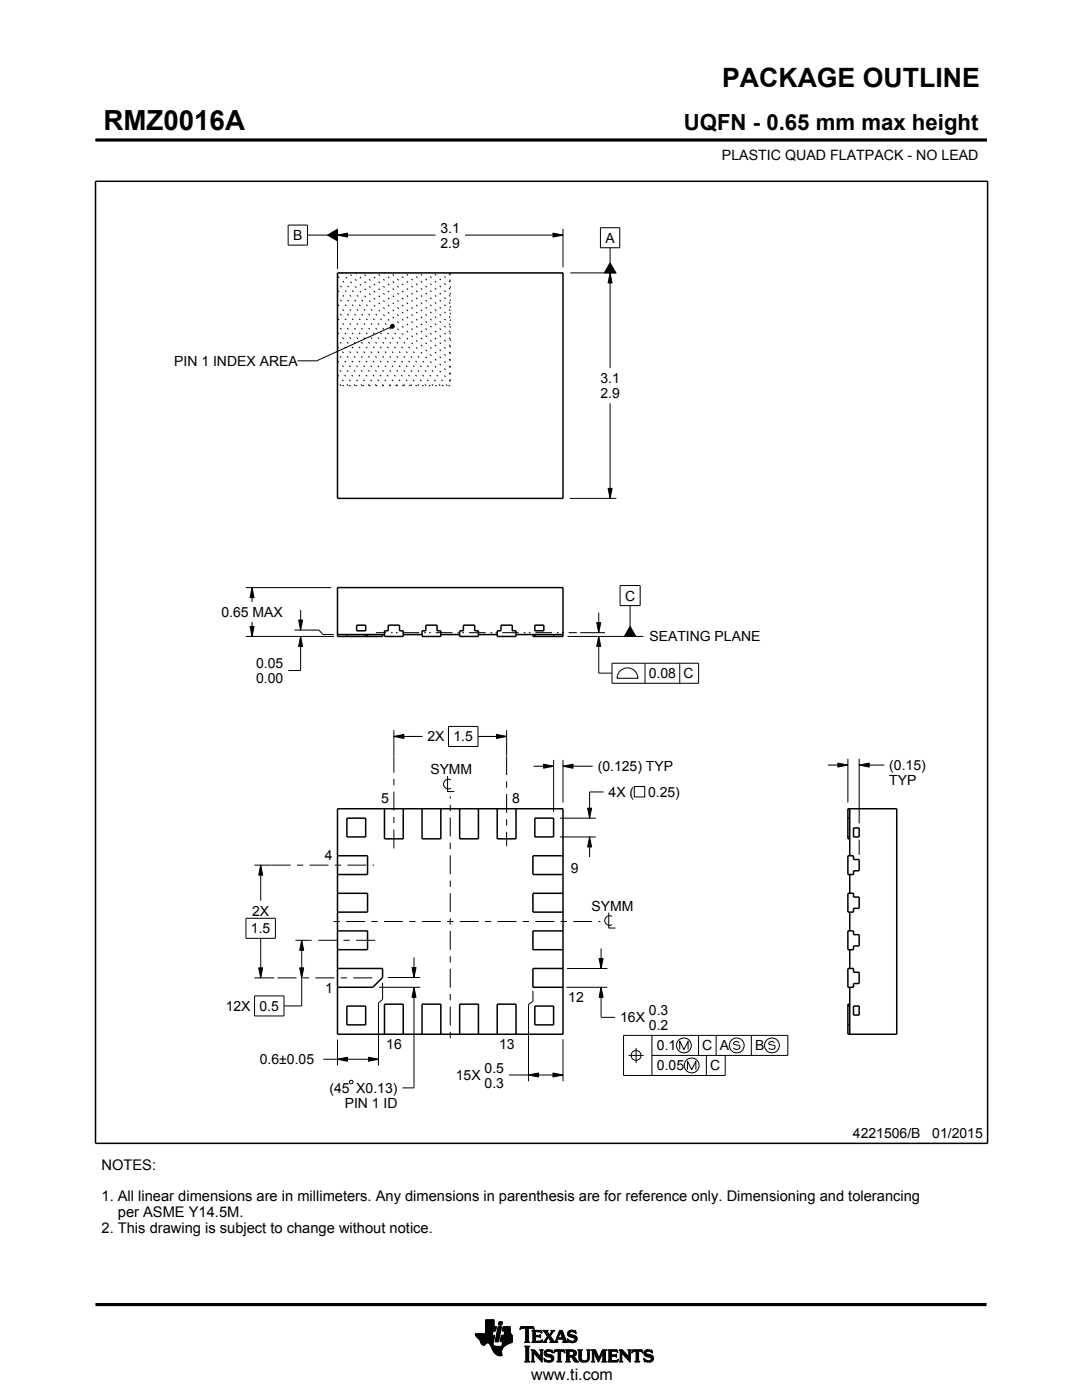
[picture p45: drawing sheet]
<svg xmlns="http://www.w3.org/2000/svg" width="216mm" height="279mm" viewBox="0 0 216 279" stroke-linecap="round" stroke-linejoin="round" font-family="sans-serif">
<defs><g id="words">
<text font-size="5.5" x="20.6" y="26">RMZ0016A</text>
<text font-size="5.3" x="144.1" y="17.4">PACKAGE OUTLINE</text>
<text font-size="4.4" x="136.4" y="26">UQFN - 0.65 mm max height</text>
<text font-size="3.2" x="106" y="275.3">www.ti.com</text>
<g font-size="2.9">
<text x="20.3" y="233.4">NOTES:</text>
<text x="20.3" y="239.7">1. All linear dimensions are in millimeters. Any dimensions in parenthesis are for reference only. Dimensioning and tolerancing</text>
<text x="23.5" y="242.9">per ASME Y14.5M.</text>
<text x="20.3" y="246">2. This drawing is subject to change without notice.</text>
</g>
<g font-size="2.8">
<text x="144.1" y="32">PLASTIC QUAD FLATPACK - NO LEAD</text>
<text x="58.5" y="47.9">B</text>
<text x="87.9" y="46.4">3.1</text>
<text x="87.9" y="49.4">2.9</text>
<text x="120.8" y="48.4">A</text>
<text x="34.8" y="73">PIN 1 INDEX AREA</text>
<text x="119.8" y="76.5">3.1</text>
<text x="119.8" y="79.5">2.9</text>
<text x="124.7" y="119.9">C</text>
<text x="44.2" y="123.1">0.65 MAX</text>
<text x="129.6" y="128">SEATING PLANE</text>
<text x="51.1" y="133.3">0.05</text>
<text x="51.1" y="136.3">0.00</text>
<text x="129.5" y="135.4">0.08</text>
<text x="136.4" y="135.4">C</text>
<text x="85.3" y="148">2X</text>
<text x="90.5" y="148">1.5</text>
<text x="85.9" y="154.5">SYMM</text>
<text x="119.3" y="153.9">(0.125) TYP</text>
<text x="177.5" y="153.7">(0.15)</text>
<text x="76" y="160.3">5</text>
<text x="102.2" y="160.3">8</text>
<text x="121.4" y="159.1">4X (</text>
<text x="129.3" y="159.1">0.25)</text>
<text x="177.5" y="156.7">TYP</text>
<text x="64.8" y="171.6">4</text>
<text x="113.9" y="174.2">9</text>
<text x="50.3" y="182.8">2X</text>
<text x="118" y="181.7">SYMM</text>
<text x="50.1" y="186.3">1.5</text>
<text x="45" y="201.8">12X</text>
<text x="51.8" y="201.8">0.5</text>
<text x="64.9" y="198.3">1</text>
<text x="113.4" y="200">12</text>
<text x="129.5" y="202.5">0.3</text>
<text x="77.1" y="209.4">16</text>
<text x="99.6" y="209.4">13</text>
<text x="123.7" y="204">16X</text>
<text x="129.5" y="205.5">0.2</text>
<text x="131.1" y="209.6">0.1</text>
<text x="140.1" y="209.6">C</text>
<text x="143.6" y="209.6">A</text>
<text x="150.7" y="209.6">B</text>
<text x="51.8" y="212.4">0.6±0.05</text>
<text x="90.9" y="215.5">15X</text>
<text x="96.7" y="214">0.5</text>
<text x="131.1" y="213.6">0.05</text>
<text x="141.7" y="213.6">C</text>
<text x="65.7" y="218.1">(45 X0.13)</text>
<text x="68.8" y="221.1">PIN 1 ID</text>
<text x="96.7" y="217">0.3</text>
<text x="170.2" y="227.2">4221506/B</text>
<text x="186" y="227.2">01/2015</text>
</g>
<text font-size=".3" x="103.6" y="28.1">SCALE 4.000</text>
</g></defs>
<g fill="#000">
<path d="M65.3 46.9l2-1.1v2.3zM67.3 46.9l2-.4v.8zM110.3 46.5l2 .4-2 .4zM121.7 54.5l.4 2h-.8zM121.7 52.5l1.2 2h-2.3zM77.9 65l.3-.3 .3 .1 .2 .3-.2 .3-.3 .1-.3-.2zM121.3 97.5h.8l-.4 2zM50.3 117.3l.4 2h-.8zM49.9 125h.8l-.4 2zM59.6 123.7h.8l-.4 2zM60 127l.4 2h-.8zM119.1 124.3h.8l-.4 2z"/>
<path d="M119.5 127l.4 2h-.8zM125.7 125l1.2 2h-2.3zM78.6 147l2-.4v.8zM99.1 146.6l2 .4-2 .4zM108.5 152.5l2 .4-2 .4zM112.3 152.9l2-.4v.8zM167.2 152.3l2 .4-2 .4zM171.4 152.7l2-.4v.8zM52 172.7l.4 2h-.8zM117.2 161.3h.8l-.4 2zM117.6 167l.4 2h-.8zM51.6 193.2h.8l-.4 2z"/>
<path d="M60.2 187.7l.4 2h-.8zM59.8 193.2h.8l-.4 2zM82.6 197l.4 2h-.8zM82.2 193.1h.8l-.4 2zM119.9 197l.4 2h-.8zM119.5 191.3h.8l-.4 2zM67.3 211.4l2-.4v.8zM73.5 211l2 .4-2 .4zM105.5 214.5l2-.4v.8zM110.3 214.1l2 .4-2 .4z"/>
</g>
<g fill="none" stroke="#000" stroke-width=".2">
<path d="M19.1 27.9h177.7M196.8 27.7v.5M57.5 44.9h3.9v4h-3.9zM61.4 46.9h3.9M65.3 46.9l2-1.1v2.3zM67.3 46.9l2-.4v.8zM67.3 45.7v8M67.3 46.9h19.6M92.8 46.9h19.5M110.3 46.5l2 .4-2 .4zM112.3 45.7v7.6M113.8 54.5h9.2"/>
<path d="M119.8 45.4h3.9v4h-3.9zM121.7 54.5l.4 2h-.8zM121.7 49.4v3.1M121.7 54.5v19M121.7 52.5l1.2 2h-2.3zM77.9 65.3l-14.7 6.7h-3.8M77.9 65l.3-.3 .3 .1 .2 .3-.2 .3-.3 .1-.3-.2zM113.7 99.5h9.3M121.3 97.5h.8l-.4 2zM121.7 80.5v19M49 117.3h17.1M50.3 117.3l.4 2h-.8z"/>
<path d="M50.3 117.3v2.8M123.7 116.9h4v4h-4zM49 127h17.6M49.9 125h.8l-.4 2zM50.3 124.1v2.9M58.7 125.7h4.9l.9 .9h2.1M59.6 123.7h.8l-.4 2zM60 127l.4 2h-.8zM60 121.7v4M60 127v6.8h-2.5M113.2 127h15.2M115.8 126.3h4.9"/>
<path d="M119.1 124.3h.8l-.4 2zM119.5 127l.4 2h-.8zM119.5 127v7.3h2.6M119.5 122.3v4M122.1 132.4h17.3v4h-17.3zM124 133.7a2.08 2.08 0 0 1 2.1-.2 2.08 2.08 0 0 1 1.2 1.9h-4.2l.1-.6 .3-.7zM125.7 120.9v4.1M125.7 125l1.2 2h-2.3zM128.7 132.4v4M135.6 132.4v4M78.6 147l2-.4v.8zM78.6 145.7v5.2"/>
<path d="M78.6 147h5.7M89.3 154.9v3.1h1.3M89.5 145h5.9v4h-5.9zM90 155.6a.98 .98 0 0 0-1.5 .9 .98 .98 0 0 0 1.5 .8M95.4 147h5.7M99.1 146.6l2 .4-2 .4zM101.1 145.7v5.1M106.5 152.9h4M108.5 152.5l2 .4-2 .4zM110.5 151.7v10.3M112.3 152.9l2-.4v.8zM112.3 151.7v8.5"/>
<path d="M112.3 152.9h6M120.4 158.1h-2.8v5.2M126.6 157h2v2.1h-2zM165.2 152.7h4M167.2 152.3l2 .4-2 .4zM169.2 151.4v8.8M171.4 152.7l2-.4v.8zM171.4 151.4v12.9M171.4 152.7h5.1M50.8 172.7h3.4M52 172.7l.4 2h-.8zM52 172.7v7.1"/>
<path d="M111.7 167h7.2M111.7 163.3h7.2M117.2 161.3h.8l-.4 2zM117.6 167l.4 2h-.8zM117.6 167v4M171.4 167.6v3M49.1 183.3h5.9v4h-5.9zM50.8 195.2h3.9M50.8 198.8h5.9v4h-5.9zM51.6 193.2h.8l-.4 2zM52 187.3v7.9M59 187.7h3"/>
<path d="M59.8 193.2h.8l-.4 2zM60.2 187.7l.4 2h-.8zM60.2 187.7v13.1h-3.5M75.6 197h8.3M76.3 196.1v3.3l-.8 .8v12.4M77.4 195.1h6.5M82.2 193.1h.8l-.4 2zM82.6 197l.4 2h-.8zM82.6 197v20.1h-2.3M82.6 191.1v4M106.3 197.8v2l-.8 .7v15.3M113 197h8.2"/>
<path d="M113.2 193.3h8M119.5 191.3h.8l-.4 2zM119.9 197l.4 2h-.8zM119.9 197v6h2.8M119.9 189.3v4M121.5 182.1v3.1h1.3M122.1 182.9a.98 .98 0 0 0-1.5 .8 .98 .98 0 0 0 1.5 .8M64.5 211.4h11M67.3 211.4l2-.4v.8zM67.3 207.5v5.1M69.9 215.6h.4l.1 .2v.3l-.1 .2h-.4l-.1-.2v-.3zM73.5 211l2 .4-2 .4z"/>
<path d="M101.6 214.5h10.7M105.5 214.5l2-.4v.8zM110.3 214.1l2 .4-2 .4zM112.3 207.4v8.4M125.4 210.6h3M126.9 209.1v3M130.1 210.6h27.1v-4h-32.8v8h20.3v-4M130.1 206.6v8M135.6 209.5v-1.7l.9 1.7 .8-1.7v1.7M137.2 213.5v-1.7l.8 1.7 .9-1.7v1.7M139.4 206.6v4M140.9 210.6v4"/>
<path d="M142.9 206.6v4M147.5 208.1l-.5-.3-.5 .2-.2 .3 .2 .2 1 .1 .2 .4-.2 .3-.5 .2-.7-.4M149.9 206.6v4M154.5 208.1l-.5-.3-.5 .2-.1 .3 .1 .2 1 .1 .2 .4-.2 .3-.5 .2-.6-.4M94.8 266.2h3.5M94.8 266.3h3.5M94.9 266.4h3.3M94.9 266.5h3.8l-.2 1.2M94.9 266.5h3.8M95 266.6h3.7M95 266.7h3.7M95.1 266.8h3.6"/>
<path d="M95.2 266.9h3.4M95.3 267h3.3M95.4 267.1h3.2M95.5 267.2h3.1M95.6 267.3h3M95.7 267.4h2.8M95.7 267.5h2.8M95.7 267.5l.4 .7 .3 .3 .3-.1 .5-.4 .4 .1 .8 1.5M95.8 267.6h2.7M95.8 267.7h2.7M95.9 267.8h2.6M95.9 267.9h2.5"/>
<path d="M95.9 268h2.5M96 268h1.1M96 268.1h1M96.1 268.2h.8M96.1 268.3h.7M96.2 268.4h.6M96.3 268.4h.4M96.9 266.1h1.4M96.9 266h1.4M96.9 265.9h1.4M96.9 265.8h1.5M96.9 265.7h1.5"/>
<path d="M96.9 264.7l2.2 .1-.2 .9h-.5l-.2 .8M96.9 265.6h2M96.9 265.5h2M96.9 265.4h2M96.9 265.3h2.1M96.9 265.2h2.1M96.9 265.1h2.1M96.9 265h2.1M96.9 264.9h2.1M96.9 264.8h2.2M96.9 264.6h1.7M96.9 264.5h1.7"/>
<path d="M96.9 264.4h1.7M96.9 264.3h1.7M96.9 264.2h1.7M96.9 264.1h1.7M96.9 264h1.7M96.9 263.9h1.7M96.9 263.8h1.7M96.9 263.7h1.7M96.9 263.6h1.7M96.9 263.5h1.7M96.9 263.4h1.7M97.5 268h.9"/>
<path d="M97.6 268.1h.8M97.7 268.2h.7M97.7 268.3h.7M97.8 268.4h.6M97.9 268.5h.6M97.9 268.6h.7M98 268.7h1.1M98 268.8h2.6M98 268.8h2.5M98.1 268.9h2.3M98.1 269h2.3M98.1 269.1h2.2"/>
<path d="M98.2 269.2h2.1M98.2 269.2h2M98.2 269.3h2M98.3 269.4h1.9M98.3 269.5h1.8M98.4 269.6h1.7M98.4 269.6l.6 .7 .6 .3 .6-.1-.1-.7M98.4 268v.4l.3 .2 2 .1M98.5 269.7h1.6M98.5 267.7l-.1 .3M98.5 269.8h1.6M98.6 269.9h1.5"/>
<path d="M98.6 264.8v-1.4h-1.7v2.8h-2.1l.2 .5 .7 .8M98.6 270h1.5M98.7 270h1.4M98.8 270.1h1.3M98.8 267.7h.7M98.8 267.6h.7M98.8 267.5h.7M98.9 270.2h1.2M98.9 267.4h.7M98.9 267.3h.7M98.9 267.2h.7M98.9 267.1h.7"/>
<path d="M98.9 267h.7M98.9 270.3h1.3M99 266.9h.6M99 266.9h.7M99 266.8h.7M99 266.7h.7M99 266.6h.7M99 266.5h.7M99.1 270.4h1.1M99.1 266.4h.7M99.1 266.3h.7M99.1 266.2h.7"/>
<path d="M99.1 266.1h.7M99.1 266h.7M99.2 265.9h.7M99.2 265.8h.7M99.2 270.4h1M99.2 265.7h.7M99.2 265.6h.7M99.2 265.5h.7M99.3 265.4h.6M99.3 265.4h.7M99.3 265.3h.7M99.3 265.2h.7"/>
<path d="M99.3 265.1h.7M99.3 265h.7M99.4 270.5h.8M99.4 264.9h.7M99.4 264.8h.7M99.4 264.8h.7l-.6 3h-.7zM99.5 264.4h.6M99.5 264.3h.7M99.5 264.2h.7M99.5 264.1h.7M99.5 264h.7M99.5 263.9h.7"/>
<path d="M99.6 263.8h.7M99.6 263.8h.7l-.2 .7h-.7zM99.8 270.6h.1M99.8 267.7h2.4M99.8 267.6h2.4M99.8 267.5h2.4M99.9 267.4h2.3M99.9 267.3h2.3M99.9 267.2h2.3M99.9 267.1h2.3M99.9 267h2.3M99.9 266.9h2.3"/>
<path d="M100 266.9h2.2M100 266.8h2.2M100 266.7h2.2M100 266.6h2.2M100 266.5h2.2M100.1 268.6h.7M100.2 268.5h.7M100.2 268.4h.8M100.2 268.4h.9M100.2 268.3h1M100.2 268.2h1.2M100.2 265.6h1.6"/>
<path d="M100.2 268.1h1.4M100.2 265.5h1.6M100.2 268h1.6M100.3 265.4h1.5M100.3 268h1.7M100.3 267.9h1.9M100.3 265.3h1.5M100.3 267.8h1.9M100.3 265.2h1.5M100.3 265.1h1.5M100.3 265h1.5M100.4 264.9h1.4"/>
<path d="M100.4 264.8h1.4M100.6 266.5l.1-.8h-.5l.2-.9h1.4l.1 1.1 .3 .6v1.4l-1.3 .6M100.6 266.4h1.5M100.6 266.3h1.4M100.6 266.2h1.4M100.6 266.1h1.3M100.7 266h1.2M100.7 265.9h1.2M100.7 265.8h1.1M100.7 265.7h1.1M100.9 268.5l-.6 .6-.2 .7M102.2 266.5h-2.2l-.2 1.1 .1 .2h.4l-.2 .9"/>
<path d="M103.7 265.3h.1M103.8 265.2h.2M103.8 265h2.8M103.8 264.9h2.7M103.9 264.8h2.6M104.7 267.8h1M104.7 271.8h1.1M104.7 268.7h1M104.8 267.7h.7M104.8 271.7h.8M104.9 265.2h.6M104.9 268.9h.6"/>
<path d="M104.9 267.6h.6M104.9 267.5v-2.3l-.7-.1-.4 .3 .1-.6h2.6l.1 .6-.4-.3-.7 .1v2.3M104.9 267.5l-.2 .3M104.9 267.5h.6M104.9 267.4h.6M104.9 267.3h.6M104.9 267.2h.6M104.9 267.1h.6M104.9 267h.6M104.9 266.8h.6M104.9 266.7h.6M104.9 266.6h.6"/>
<path d="M104.9 266.5h.6M104.9 266.4h.6M104.9 266.3h.6M104.9 266.2h.6M104.9 266.1h.6M104.9 265.9h.6M104.9 265.8h.6M104.9 265.7h.6M104.9 265.6h.6M104.9 265.5h.6M104.9 265.4h.6M104.9 265.3h.6"/>
<path d="M104.9 271.5h.6M104.9 269h.6M104.9 271.4h.6M104.9 271.4v-2.4l-.2-.4h1.1l-.3 .4v2.4M104.9 271.4l-.2 .4h1.1l-.3-.4M104.9 271.3h.6M104.9 271.2h.6M104.9 271.1h.6M104.9 271h.6M104.9 270.9h.6M104.9 270.8h.6M104.9 270.6h.6"/>
<path d="M104.9 270.5h.6M104.9 270.4h.6M104.9 270.3h.6M104.9 270.2h.6M104.9 270.1h.6M104.9 270h.6M104.9 269.9h.6M104.9 269.8h.6M104.9 269.6h.6M104.9 269.5h.6M104.9 269.4h.6M104.9 269.3h.6"/>
<path d="M104.9 269.2h.6M104.9 269.1h.6M105.5 267.5l.2 .3M105.7 267.8h-1M105.9 271.8h.8M105.9 269.4h.8M106.1 269.5h.7M106.1 267.8h2M106.1 271.7h.5M106.2 269.6h.7M106.2 271.5h.3M106.2 265.6h1.8"/>
<path d="M106.2 269.8h.8M106.2 271.4h.3M106.2 269.8l-.3-.4h.8l1.2 1.4M106.2 271.4l-.3 .4h.8l-.2-.4M106.2 271.3h.3M106.2 271.2h.3M106.2 271.1h.3M106.2 271h.3M106.2 270.9h.3M106.2 270.8h.3M106.2 270.6h.3M106.2 270.5h.3"/>
<path d="M106.2 270.4h.3M106.2 270.3h.3M106.2 270.2h.3M106.2 270.1h.3M106.2 270h1M106.2 269.9h.9M106.2 269.8v1.6M106.3 267.7h1.8M106.3 265.7h1.8M106.3 267.6h.6M106.3 265.8h.6M106.3 267.5l-.2 .3"/>
<path d="M106.3 267.5h.5M106.3 267.4h.5M106.3 267.3h.5M106.3 267.2h.5M106.3 267.1h.5M106.3 267h.5M106.3 266.8h.5M106.3 266.7h1.6M106.3 266.6h1.6M106.3 266.5h.5M106.3 266.4h.5M106.3 266.3h.5"/>
<path d="M106.3 266.2h.5M106.3 266.1h.5M106.3 265.9h.5M106.4 265.2h.2M106.5 270h.1M106.5 270v1.4M106.5 265.3h.1M106.6 270.1h.7M106.7 270.2h.7M106.8 270.3h.7M106.8 265.9l.1-.1h.7l.6 .2-.2-.5h-1.9l.2 .3v1.7M106.8 265.9v.6h.8l.3-.2v.7l-.3-.2h-.8l.1 .8h.9l.5-.2"/>
<path d="M106.9 270.4h.7M107 270.5h.7M107.1 270.6h.7M107.2 270.8h1M107.3 270.9h.9M107.4 271h.8M107.5 271.1h.7M107.6 271.2h.6M107.6 266.5h.3M107.7 271.3h.5M107.7 269.4h.7M107.7 266.8h.2"/>
<path d="M107.7 267.6h.5M107.8 266.4h.1M107.8 271.4h.4M107.8 267h.1M107.8 265.8h.3M107.8 269.5h.5M107.9 271.5h.3M107.9 269.6h.3M107.9 269.8h.3M107.9 270.6h.3M107.9 270.5h.3M107.9 270.4h.3"/>
<path d="M107.9 270.3h.3M107.9 270.2h.3M107.9 270.1h.3M107.9 270h.3M107.9 269.9h.3M107.9 269.8v1M108 271.7h.2M108 265.9h.1M108 267.5h.2M108.1 271.8h.1M108.1 266.1h.1M108.2 267.4h.1"/>
<path d="M108.2 269.8l.2-.4h-.7l.2 .4M108.2 269.8v2.1l-1.7-1.9M108.2 267.8h.9M108.3 267.4l-.2 .5-2-.1M108.3 265.6h1M108.5 267.7h.5M108.5 271.1l.2 .7 .2-.1 .6 .2 .7-.2 .3-.6M108.5 271.1h.1M108.5 265.7h.7M108.5 271.2h.2M108.6 271.3h.2M108.6 270.1l.2 .5 1.1 .3 .1 .3-.1 .3h-.5l-.9-.4"/>
<path d="M108.6 270.1h.4M108.6 270h.4M108.6 270.2h.6M108.6 267.6h.4M108.6 271.4h.4M108.6 269.9h.4M108.6 270.3h1M108.6 265.8h.7M108.6 271.5h.8M108.6 269.8h.5M108.7 271.7h1.5M108.7 270.4h1.3"/>
<path d="M108.7 267.5h.3M108.7 271.8h.1M108.7 265.9h.6M108.7 269.6h1.5M108.8 267.4h.3M108.8 270.5h1.5M108.8 266.1h.6M108.8 269.5h1.4M108.8 267.3h.4M108.9 266.2h.6M108.9 267.2h.4M108.9 266.3h.6"/>
<path d="M108.9 270.6h1.5M109 267.1h.3M109 270l.2 .2 1.1 .3 .2 .6M109 270l.1-.3h.4l.8 .3-.1-.6-.2 .1-.6-.1-.6 .2-.2 .5M109 266.4h1M109.1 271.8h.9M109.1 269.4h.7M109.1 267h.9M109.1 266.5h.8M109.1 267.8h-.9M109.2 266.8h.8M109.2 266.6h.6"/>
<path d="M109.2 266.7h.7M109.2 266.7l-.6 1-.4 .1M109.3 270.8h1.1M109.5 267.1h.6M109.6 267.2h.6M109.7 271.5h.7M109.7 267.3h.6M109.7 267.8l.2-.1-.5-.8-.4 .8 .1 .1M109.7 267.8h1.6M109.7 266.3h.4M109.7 267.4h.6M109.8 270.9h.7"/>
<path d="M109.8 266.2h.3M109.8 266.6l.9 1.2 1-2.3h.5l.8 2.1 .3 .2M109.8 267.5h.6M109.9 266.1h.3M109.9 269.8h.4M109.9 267.6h.6M109.9 267.7h.7M109.9 271.4h.5M109.9 265.9h.4M110 271h.5M110 265.6h.7M110 265.9l.1-.2-.2-.2h.8l-.9 1.1"/>
<path d="M110 265.9l-.4 .5-.4-.6 .2-.3h-1.1l.9 1.2M110 271.3h.5M110 265.8h.4M110 271.1h.5M110 271.2h.5M110.1 269.4h.1M110.1 265.7h.4M110.1 269.9h.2M110.2 270h.1M110.5 270h.1M110.5 269.9h.2M110.5 269.8h.3"/>
<path d="M110.6 269.6h2.1M110.6 269.5h2M110.6 269.4h2M110.7 267.7h.5M110.8 267.6h.4M110.9 267.5h.3M110.9 267.4h.3M111 267.3h.3M111 267.2h1.8M111 267.1h1.8M111.1 267h.3M111.1 271.8h1"/>
<path d="M111.1 266.8h.4M111.2 266.7h.3M111.2 267.5v.3h.1M111.2 267.5l.1-.2h1l.1 .2M111.2 266.6h.3M111.3 266.5h.3M111.3 271.7h.6M111.3 266.4h.3M111.3 271.5h.6M111.3 267.8h-1.6M111.3 269.8h.6M111.4 266.3h.3"/>
<path d="M111.4 271.4h.5M111.4 270.1h.5M111.4 270h.5M111.4 269.9h.5M111.4 270.5h.5M111.4 270.4h.5M111.4 270.3h.5M111.4 270.2h.5M111.4 271.1h.5M111.4 271h.5M111.4 270.9h.5M111.4 270.8h.5"/>
<path d="M111.4 270.6h.5M111.4 271.4l-.1-1.7h-.4l-.4 .4 .2-.7h1.9l.1 .7-.4-.4h-.4v1.7M111.4 271.4l-.3 .4h1l-.2-.4M111.4 271.3h.5M111.4 271.2h.5M111.4 266.2h.3M111.4 266.1h.4M111.5 265.9h.9M111.5 265.8h.8M111.6 265.7h.7M111.6 265.6h.6M111.8 265.9l.4 1.1h-.8z"/>
<path d="M111.9 266.1h.5M111.9 266.2h.5M111.9 266.3h.6M112 266.4h.5M112 266.5h.6M112.1 266.6h.5M112.1 266.7h.6M112.1 266.8h.6M112.2 267h.5M112.2 267.8h1.1M112.3 267.3h.6M112.3 267.4h.6"/>
<path d="M112.4 267.5h.6M112.4 267.5v.3h-.2M112.4 269.8h.3M112.4 267.6h.6M112.4 267.7h.7M112.6 269.9h.1M112.6 270h.2M112.8 271.8h1M112.8 269.4h1.6M113 269.5h1.7M113 271.7h.7M113 269.6h1.9"/>
<path d="M113 271.5h.6M113 269.8h.6M113 271.4h.6M113 271.4l-.2 .4h1l-.2-.4M113 271.3h.6M113 271.2h.6M113 271.1h.6M113 271h.6M113 270.9h.6M113 270.8h1.5M113 270.6h1.6M113 270.5h1.8"/>
<path d="M113 270.4h.6M113 270.3h.6M113 270.2h.6M113 270.1h.6M113 270h.6M113 269.9h.6M113 269.8v1.6M113 269.8l-.2-.4h1.5l.6 .2 .1 .5M113.2 267.3h.2M113.2 267.4h.3M113.2 266.2l.3 .5 1 .3 .2 .3M113.2 266.2h.5"/>
<path d="M113.2 266.3h.6M113.2 266.1h.5M113.3 267.5h.3M113.3 267.8h-1.1M113.3 266.4h.9M113.3 265.9h.4M113.3 267.6h.6M113.3 266.5h1.3M113.3 267.7h1.6M113.3 265.8h.5M113.3 267.8h.2M113.4 266.6h1.5"/>
<path d="M113.4 265.7h1.5M113.5 266.7h1.5M113.5 265.6h1.4M113.6 269.9l.1-.2h.5l.3 .4M113.6 269.9v.6M113.7 267.8h1.1M113.8 266.8h1.3M113.8 265.5h.6M114 268h.4M114.1 270.9h.6M114.2 271h.6M114.2 271.1h.7"/>
<path d="M114.3 271.2h.6M114.3 267h.8M114.3 269.8h.7M114.3 270.4h.6M114.4 271.3h.6M114.4 271.3l.4 .5h.7M114.4 271.3l-.3-.4-.5-.1v.6M114.4 270.7l1.1 1.1M114.4 270.7h.1M114.4 271.4h.7M114.4 269.9h.6M114.4 270.3h.6"/>
<path d="M114.5 267.6h.5M114.5 270.2h.5M114.5 270h.5M114.5 265.8h.4M114.5 270.1h.5M114.5 270.1l-.2 .3-.3 .1M114.5 271.5h.7M114.6 271.7h.7M114.6 267.1h.6M114.6 267.5h.5M114.7 267.2h.5M114.7 267.4h.5"/>
<path d="M114.7 265.9h.3M114.7 267.3h.5M114.7 271.8h.8M114.8 266.1h.2M114.9 266.2h.1M114.9 266.2l-.7-.4h-.4l-.1 .2 .1 .3 1.1 .4 .3 .5M114.9 266.2l-.1-.7-.2 .1-.5-.1-.6 .2-.3 .5M115 270.1l-.1 .4-.5 .2M115.2 267.2l-.3 .6-.7 .2-.6-.2-.2 .1-.2-.7 .9 .5 .4-.1 .2-.3M115.3 269.4h.9M115.4 269.5h.7M115.5 269.6h.5"/>
<path d="M115.5 269.8h.5M115.5 269.8v1.4l.4 .5 .6 .2 .6-.1 .4-.3 .1-.5M115.5 271h.5M115.5 270.9h.5M115.5 270.8h.5M115.5 270.6h.5M115.5 270.5h.5M115.5 270.4h.5M115.5 270.3h.5M115.5 270.2h.5M115.5 270.1h.5M115.5 270h.5"/>
<path d="M115.5 269.9h.5M115.5 271.1h.5M115.5 271.2h.5M115.5 271.3h.6M115.6 271.4h.6M115.7 271.5h.8M115.8 271.7h1.5M116 271l.2 .4 .5 .2 .4-.2 .2-.4M116 269.8l.2-.4h-.9l.2 .4M116 269.8v1.2M116 271.8h1.1M116.8 271.5h.6"/>
<path d="M117 269.4h.8M117.1 271.4h.4M117.2 269.5h.5M117.2 271.3h.4M117.2 269.6h.4M117.2 271.2h.4M117.2 271.1h.4M117.3 269.8h.3M117.3 271h.3M117.3 270.9h.3M117.3 270.8h.3M117.3 270.6h.3"/>
<path d="M117.3 270.5h.3M117.3 270.4h.3M117.3 270.3h.3M117.3 270.2h.3M117.3 270.1h.3M117.3 270h.3M117.3 269.9h.3M117.6 269.8l.2-.4h-.8l.2 .3 .1 1.3M117.6 269.8v1.2M118 271.8h.7M118 269.4h.8M118.1 269.5h.8"/>
<path d="M118.1 271.7h.5M118.2 269.6h.7M118.2 271.5h.3M118.2 269.8h.8M118.2 271.4h.3M118.2 271.4l-.2 .4h.7l-.2-.4M118.2 271.3h.3M118.2 271.2h.3M118.2 271.1h.3M118.2 271h.3M118.2 270.9h.3M118.2 270.8h.3"/>
<path d="M118.2 270.6h.3M118.2 270.5h.3M118.2 270.4h.3M118.2 270.3h.3M118.2 270.2h.3M118.2 270.1h.3M118.2 270h.9M118.2 269.9h.8M118.2 269.8v1.6M118.6 270.1h.5M118.6 270.2h.6M118.7 270.3h.5"/>
<path d="M118.7 270.4h.6M118.8 270.5h.5M118.8 270.6h.6M118.9 270.8h.5M118.9 270.9h.6M119 271h.8M119 271.1h.8M119.1 271.2h.6M119.1 271.3h.6M119.2 271.4h.4M119.2 271.5h.4M119.3 271.7h.2"/>
<path d="M119.3 271.8h.2M119.6 270.9h.3M119.6 270.8h.3M119.7 270.6h.3M119.7 270.5h.3M119.8 270.4h.3M119.8 270.3h.3M119.9 270.2h.3M119.9 270.1h.3M120 270h.8M120 269.9h.8M120 269.8h.8"/>
<path d="M120.1 271.8h1M120.1 269.6h.7M120.1 269.5h.8M120.2 269.4h.9M120.2 271.7h.7M120.3 271.5h.5M120.3 271.4h.5M120.3 271.4l-.2 .4h1l-.3-.4M120.3 271.4v-1.5l-.9 2-.9-2v1.5M120.3 271.3h.5M120.3 271.2h.5M120.3 271.1h.5"/>
<path d="M120.3 271h.5M120.3 270.9h.5M120.3 270.8h.5M120.3 270.6h.5M120.3 270.5h.5M120.3 270.4h.5M120.3 270.3h.5M120.3 270.2h.5M120.3 270.1h.5M120.8 269.8l.3-.4h-.9l-.7 1.6-.7-1.6h-.8l.2 .4M120.8 269.8v1.6M121.2 271.8h2"/>
<path d="M121.2 269.4h1.9M121.4 269.5h1.8M121.4 271.7h1.9M121.5 269.6h1.7M121.5 271.5h1.8M121.5 269.8h.5M121.5 271.4h.5M121.5 269.9h.5M121.5 269.8v1.6M121.5 269.8l-.3-.4h1.9l.2 .6M121.5 270.3h.5M121.5 270.2h.5"/>
<path d="M121.5 270.1h.5M121.5 270h.5M121.5 270.9h.5M121.5 270.8h.5M121.5 270.6h1.5M121.5 270.5h1.5M121.5 270.4h1.5M121.5 271.3h.5M121.5 271.2h.5M121.5 271.1h.5M121.5 271h.5M122.6 270.4l.4-.2v.7l-.2-.2h-.8v.8h.2"/>
<path d="M122.9 270.8h.1M122.9 270.3h.1M123 269.8h.3M123.1 271.4h.3M123.2 269.9h.1M123.3 270h.1M123.3 270l-.4-.3h-.8l-.1 .7M123.3 271.3h.1M123.4 271.2h.1M123.4 271.2l-.3 .3h-.4M123.4 271.2l-.2 .6h-2l.3-.4M123.5 271.8h.8"/>
<path d="M123.5 269.4h.7M123.6 269.5h.7M123.7 271.7h.5M123.7 269.6h.7M123.7 271.5h.4M123.7 269.8h.8M123.7 271.4h.4M123.7 271.4l-.2 .4h.8l-.2-.4M123.7 271.3h.4M123.7 271.2h.4M123.7 271.1h.4M123.7 271h.4"/>
<path d="M123.7 270.9h.4M123.7 270.8h.4M123.7 270.6h.4M123.7 270.5h.4M123.7 270.4h.4M123.7 270.3h.4M123.7 270.2h.4M123.7 270.1h.4M123.7 270h1M123.7 269.9h.9M123.7 269.8v1.6M124.1 270v1.4"/>
<path d="M124.1 270h.1M124.2 270.1h.6M124.2 270.2h.7M124.3 270.3h.7M124.4 270.4h.7M124.5 270.5h.7M124.6 270.6h.7M124.7 270.8h1.1M124.8 270.9h1M124.9 271h.9M125 271.1h.8M125.1 271.2h.7"/>
<path d="M125.2 271.3h.6M125.2 269.4h.8M125.3 271.4h.5M125.4 269.5h.5M125.4 271.5h.4M125.4 269.6h.4M125.5 269.8h.3M125.5 269.8l-.1 1-1.2-1.4h-.7l.2 .4M125.5 269.9h.3M125.5 270.2h.3M125.5 270.1h.3M125.5 270h.3"/>
<path d="M125.5 270.4h.3M125.5 270.3h.3M125.5 270.6h.3M125.5 270.5h.3M125.5 271.7h.3M125.6 271.8h.2M125.8 269.8l.2-.4h-.8l.3 .4M125.8 269.8v2.1l-1.7-1.9M126 270h.1M126.1 269.9h.1M126.1 269.8h.3M126.1 269.6h2.1"/>
<path d="M126.2 269.5h2M126.2 269.4h2M126.6 271.8h1.1M126.9 271.7h.6M126.9 271.5h.5M126.9 269.8h.5M126.9 271.4h.5M126.9 270.1h.5M126.9 270h.5M126.9 269.9h.5M126.9 270.5h.5M126.9 270.4h.5"/>
<path d="M126.9 270.3h.5M126.9 270.2h.5M126.9 271.1h.5M126.9 271h.5M126.9 270.9h.5M126.9 270.8h.5M126.9 270.6h.5M126.9 271.4v-1.7h-.5l-.3 .4 .1-.7h1.9l.2 .7-.4-.4h-.5v1.7M126.9 271.4l-.3 .4h1.1l-.3-.4M126.9 271.3h.5M126.9 271.2h.5M128 269.8h.3"/>
<path d="M128.1 269.9h.2M128.2 270h.1M128.4 271.1l.2 .7 .2-.1 .6 .2 .7-.2 .3-.6M128.4 271.1h.1M128.4 271.2h.2M128.5 271.3h.2M128.5 270.1l.1 .4 .5 .3M128.5 270.1h.4M128.5 270h.4M128.5 270.2h.6M128.5 271.4h.4M128.5 269.9h.4"/>
<path d="M128.5 270.3h1M128.5 271.5h.8M128.5 269.8h.5M128.6 271.7h1.5M128.6 270.4h1.3M128.6 271.8h.1M128.6 269.6h1.5M128.7 270.5h1.5M128.7 269.5h1.4M128.8 270.6h1.5M128.9 270l.1-.3h.4l.8 .3-.1-.6-.2 .1-.6-.1-.6 .2-.2 .5M128.9 270l.2 .2 1.1 .3 .2 .6"/>
<path d="M128.9 271.8h1M129 269.4h.7M129.1 270.8l.7 .2 .1 .4-.7 .1-.8-.4M129.2 270.8h1.1M129.6 271.5h.7M129.6 270.9h.8M129.8 269.8h.4M129.8 271.4h.5M129.9 271h.5M129.9 271.3h.5M129.9 271.1h.5M129.9 271.2h.5"/>
<path d="M129.9 269.4h.2M130 269.9h.2M130.1 270h.1"/>
<circle cx="126.9" cy="210.6" r=".99"/>
<circle cx="136.5" cy="208.6" r="1.49"/>
<circle cx="138" cy="212.6" r="1.49"/>
<circle cx="147" cy="208.6" r="1.49"/>
<circle cx="154" cy="208.6" r="1.49"/>
</g>
<g fill="none" stroke="#000" stroke-width=".3">
<path d="M19.1 36.2h178v192h-178zM67.3 54.5h45v45h-45zM67.3 126.6h9.4M69.2 126.6v.4M71.2 124.8h1.8v1.1h-1.8zM73 126.6v.4M73.3 126.6v.4M76.3 126.6v.4h-9v-9.7h45v9.7h-6v-.4M77.5 124.8h2.2v1.1h.8v1.1h-3.8v-1.1h.8zM80.5 126.6h3.7M85 124.8h2.2v1.1h.8v1.1h-3.8v-1.1h.8zM88 126.6h3.7"/>
<path d="M92.5 124.8h2.2v1.1h.8v1.1h-3.8v-1.1h.8zM95.5 126.6h3.7M100 124.8h2.2v1.1h.8v1.1h-3.8v-1.1h.8zM103 126.6h9.3M106.7 124.8h1.8v1.1h-1.8zM106.7 126.6v.4M110.5 126.6v.4M67.3 161.4h45v45h-45zM67.3 170.8h6v3.7h-6M67.3 178.3h6v3.7h-6M69.2 163.3h3.8v3.7h-3.8zM76.7 161.4v6h3.8v-6"/>
<path d="M84.2 161.4v6h3.8v-6M91.7 161.4v6h3.8v-6M99.2 161.4v6h3.8v-6M106.7 163.3h3.8v3.7h-3.8zM112.3 170.8h-6v3.7h6M112.3 178.3h-6v3.7h6M169.2 178.3h1.1v.7h1.1v2.3h-1.1v.7h-1.1zM169.2 170.8h1.1v.7h1.1v2.3h-1.1v.7h-1.1zM169.2 167h.4M169.2 163.3h.4M169.6 161.4v9.4M169.6 174.5v3.8"/>
<path d="M169.6 167.4h-.4v-6h9.7v45h-9.7v-6h.4M170.3 165.2h1.1v1.8h-1.1zM67.3 185.8h6v3.7h-6M67.3 193.3h9v1.8l-1.9 1.9h-7.1M112.3 185.8h-6v3.7h6M112.3 193.3h-6v3.7h6M169.2 193.3h1.1v.7h1.1v2.3h-1.1v.7h-1.1zM169.2 185.8h1.1v.7h1.1v2.3h-1.1v.7h-1.1zM169.6 182v3.8M169.6 189.5v3.8M169.6 197v9.4M69.2 200.8h3.8v3.7h-3.8z"/>
<path d="M80.5 206.4v-6h-3.8v6M88 206.4v-6h-3.8v6M95.5 206.4v-6h-3.8v6M103 206.4v-6h-3.8v6M106.7 200.8h3.8v3.7h-3.8zM169.2 204.5h.4M169.2 200.8h.4M170.3 200.8h1.1v1.8h-1.1z"/>
</g>
<path d="M19 27.9h177.8M19 260.3h177.8" fill="none" stroke="#000" stroke-width=".63" stroke-linecap="butt"/>
<g fill="none" stroke="#000" stroke-width=".2" stroke-dasharray=".3 1" stroke-linecap="butt">
<path d="M89.8 54.5v22.5M89.8 59.2l-4.7-4.7M89.8 57.8l-3.2-3.3M89.8 56.3l-1.8-1.8M89.8 54.9l-.4-.4M68 77l-.7-.7M69.5 77l-2.2-2.2M70.9 77l-3.6-3.6M72.3 77l-5-5M73.7 77l-6.4-6.4M75.1 77l-7.8-7.8M76.5 77l-9.2-9.2"/>
<path d="M77.9 77l-10.6-10.6M79.4 77l-12.1-12.1M80.8 77l-13.5-13.5M82.2 77l-14.9-14.9M83.6 77l-16.3-16.3M85 77l-17.7-17.7M86.4 77l-19.1-19.1M87.8 77l-20.5-20.5M89.3 77l-22-21.9M89.8 77h-22.5M89.8 76.1l-21.6-21.6M89.8 74.7l-20.2-20.2"/>
<path d="M89.8 73.3l-18.8-18.8M89.8 71.9l-17.4-17.4M89.8 70.5l-16-16M89.8 69.1l-14.6-14.6M89.8 67.7l-13.1-13.2M89.8 66.2l-11.7-11.7M89.8 64.8l-10.3-10.3M89.8 63.4l-8.9-8.9M89.8 62l-7.5-7.5M89.8 60.6l-6.1-6.1"/>
</g>
<path d="M115.1 126.3h-40.1" fill="none" stroke="#000" stroke-width=".2" stroke-dasharray="3.3 1 .3 .7 .3 1" stroke-dashoffset="1.7" stroke-linecap="butt"/>
<path d="M101.1 150.9v18M54.2 172.7h20.4M78.6 169.3v-18.3M74.3 195.2h-19.5M74.8 187.7h-12.7" fill="none" stroke="#000" stroke-width=".2" stroke-dasharray="1.3 1.3 3.8 1.3" stroke-dashoffset="2.5" stroke-linecap="butt"/>
<path d="M89.8 183.9v24.4M89.8 183.9v-25M89.8 183.9h-24.4M89.8 183.9h30" fill="none" stroke="#000" stroke-width=".2" stroke-dasharray="1.3 1.3 3.8 1.3" stroke-dashoffset=".6" stroke-linecap="butt"/>
<use href="#words"/>
</svg>
